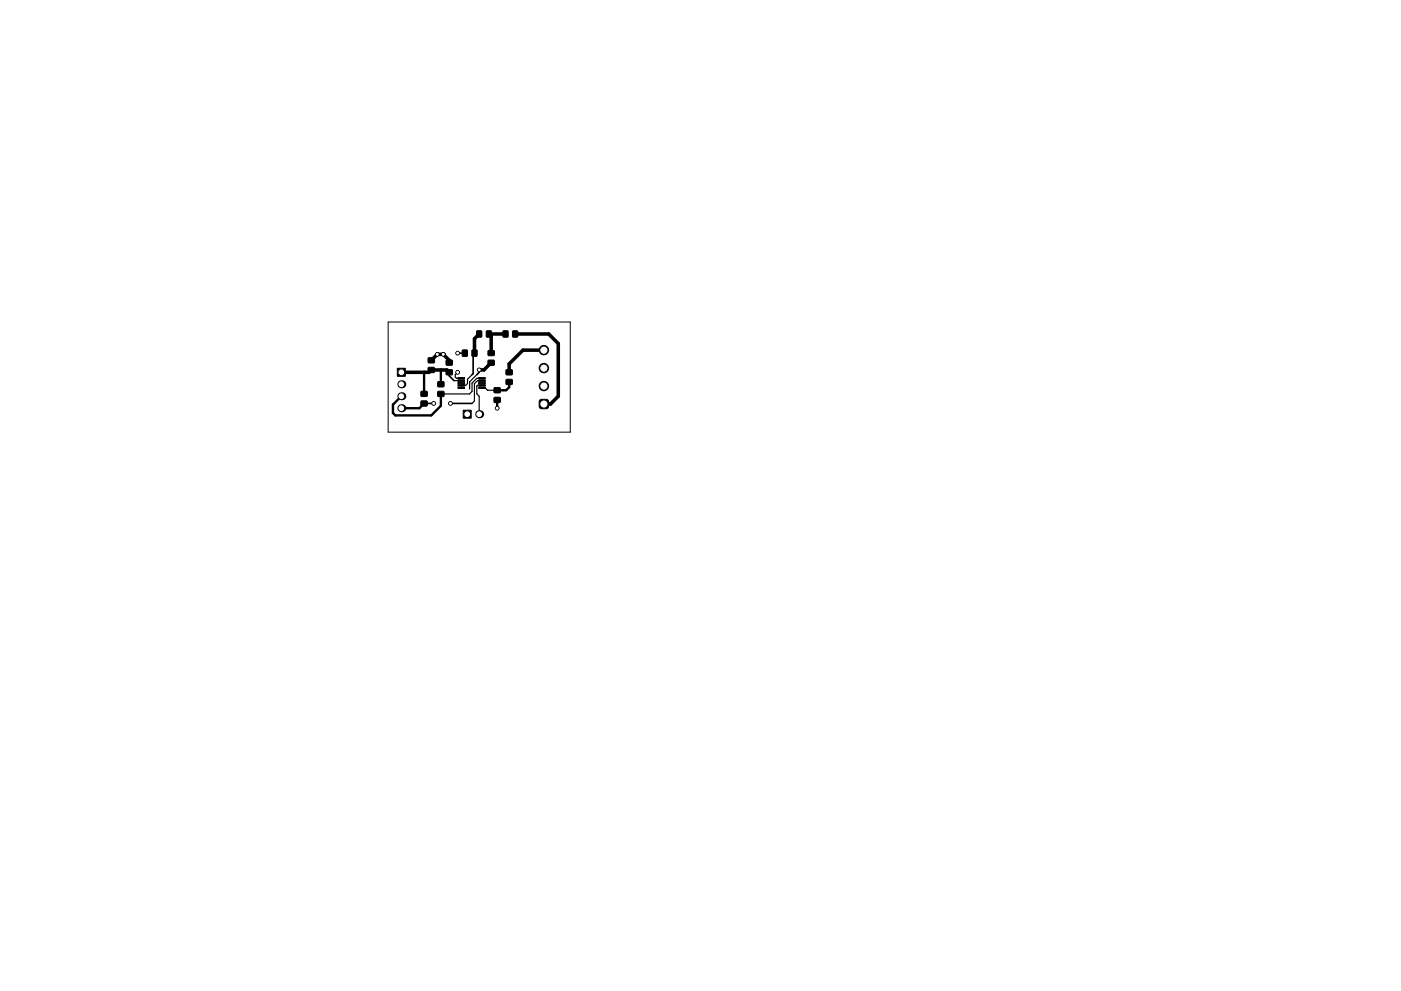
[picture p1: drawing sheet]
<svg xmlns="http://www.w3.org/2000/svg" width="297mm" height="210mm" viewBox="0 0 297 210" stroke-linecap="round" stroke-linejoin="round" font-family="sans-serif">
<path d="M82.3 68.3h38.6v23.4h-38.6z" fill="none" stroke="#000" stroke-width=".21"/>
<g fill="#000" stroke="#000" stroke-width=".21">
<path d="M84.2 78.1h1.7v1.7h-1.7zM90.8 78h1.2l.1 1h-1.3zM90.8 75.9h1.2l.1 1-1.3 .1zM94.6 78.5h1.3v1h-1.3zM94.6 76.4h1.3v1l-1.3 .1zM98.1 74.3h1l-.1 1.3-1-.1zM100.1 74.3h1v1.3l-1-.1zM101.1 70.2l1 .1v1.2h-1zM103.1 70.2l1.1 .1-.1 1.2h-1zM103.5 76.5l1.2-.1 .1 1-1.3 .1zM103.5 74.4h1.2l.1 1h-1.3zM106.7 70.2l1 .1v1.2h-1z"/>
<path d="M107.3 78.5h1.3v1h-1.3zM108.7 70.2l1 .1v1.2h-1zM89.3 85.1h1.2l.1 1h-1.3zM89.3 83.1l1.2-.1 .1 1-1.3 .1zM92.8 83.1h1.3v1h-1.2zM92.8 81h1.3v1h-1.2zM97.1 82.1h1.4v.3h-1.4zM97.1 81.6h1.4v.3h-1.4zM97.1 81.1h1.4v.3h-1.4zM97.1 80.6h1.4v.3h-1.4zM97.1 80.1h1.4v.3h-1.4zM98.2 87h1.7v1.7h-1.7z"/>
<path d="M101.5 80.1h1.4v.3h-1.4zM101.5 80.6h1.4v.3h-1.4zM101.5 81.1h1.4v.3h-1.4zM101.5 81.6h1.4v.3h-1.4zM101.5 82.1h1.4v.3h-1.4zM104.8 84.3h1.2l.1 1-1.3 .1zM104.8 82.3h1.2l.1 1h-1.3zM107.3 80.5h1.3v1l-1.3 .1zM114.5 84.9l.3-.2h1.1l.3 .2 .1 .3v1.1l-.1 .3-.4 .1h-1l-.3-.1-.2-.4v-1z"/>
<circle cx="92.7" cy="75.2" r=".4"/>
<circle cx="94" cy="75.2" r=".4"/>
<circle cx="97" cy="79" r=".4"/>
<circle cx="97" cy="74.9" r=".4"/>
<circle cx="101.6" cy="78.5" r=".4"/>
<circle cx="115.3" cy="74.3" r="1"/>
<circle cx="115.3" cy="78.1" r="1"/>
<circle cx="91.9" cy="85.6" r=".4"/>
<circle cx="95.5" cy="85.6" r=".4"/>
<circle cx="105.4" cy="86.6" r=".4"/>
<circle cx="115.3" cy="81.9" r="1"/>
</g>
<g fill="#000">
<circle cx="92.7" cy="75.2" r=".38"/>
<circle cx="94" cy="75.2" r=".38"/>
<circle cx="97" cy="74.9" r=".17"/>
<circle cx="85.1" cy="86.6" r=".85"/>
<circle cx="85.1" cy="84.1" r=".85"/>
<circle cx="85.1" cy="81.5" r=".85"/>
<circle cx="101.6" cy="87.9" r=".85"/>
<circle cx="105.4" cy="86.6" r=".25"/>
</g>
<path d="M85.1 79h5.9l.4-.5h3.4l.4 .5M91.4 76.4l1.3-1.2h1.3l1.2 1.2v.5M101.6 70.9l-1 1v3M104.1 77l-1.5 1.5h-1M107.2 70.9h-3.5l.4 .5v3.5M109.2 70.9h7.1l2.1 2v11.2l-1.7 1.6h-1.4M115.3 74.3h-4.4l-3 2.9v1.8" fill="none" stroke="#000" stroke-width=".75"/>
<path d="M89.9 79v4.6M93.5 78.5h.1M93.5 78.5v3M89.9 85.6l-1 1h-3.8M93.5 83.6v2.5l-2.1 2h-7.6l-.5-.5v-1.8l1.8-1.7M105.4 84.8v1.8M107.9 81v1.2l-.6 .6h-1.9" fill="none" stroke="#000" stroke-width=".5"/>
<path d="M97 79h.1M97 79l-.5 .5v.5l.3 .3h1M100.1 79.5l-1 1v.9l-.4 .4h-.9M101.1 79.5l-1.5 1.5v1.5M89.9 85.6h.1M95.5 85.6h.1M96.3 80.8h1.5M102.2 80.8h-1l-.6 .6v3.7l-.5 .5M102.2 81.8h-1l-.1 .1v1.7l.5 .5v3.8l-.5-.5M102.2 82.3h.6l.6 .5h2l-.5-.5M102.2 80.3h-1.1l-1 1v1.8l-.6 .5h-6" fill="none" stroke="#000" stroke-width=".25"/>
<path d="M95.2 79v.8l1.1 1M97 74.9h1.6M100.3 75.2v4.1l-.2 .2M100.6 74.9l-.3 .3M101.1 74.4l-.8 .8M101.6 78.5v.5l-.5 .5M89.9 85.6h2M95.5 85.6h4.6" fill="none" stroke="#000" stroke-width=".35"/>
<g fill="#fff" stroke="#fff" stroke-width=".21">
<circle cx="95.5" cy="85.6" r=".2"/>
<circle cx="91.9" cy="85.6" r=".2"/>
<circle cx="94" cy="75.2" r=".2"/>
<circle cx="92.7" cy="75.2" r=".2"/>
<circle cx="105.4" cy="86.6" r=".2"/>
<circle cx="97" cy="74.9" r=".2"/>
<circle cx="101.6" cy="78.5" r=".2"/>
<circle cx="97" cy="79" r=".2"/>
<circle cx="115.3" cy="74.3" r=".65"/>
<circle cx="115.3" cy="78.1" r=".65"/>
<circle cx="115.3" cy="81.9" r=".65"/>
<circle cx="115.3" cy="85.7" r=".65"/>
<circle cx="101.6" cy="87.9" r=".5"/>
<circle cx="99.1" cy="87.9" r=".5"/>
<circle cx="85.1" cy="86.6" r=".5"/>
<circle cx="85.1" cy="84.1" r=".5"/>
<circle cx="85.1" cy="81.5" r=".5"/>
<circle cx="85.1" cy="79" r=".5"/>
</g>
</svg>
